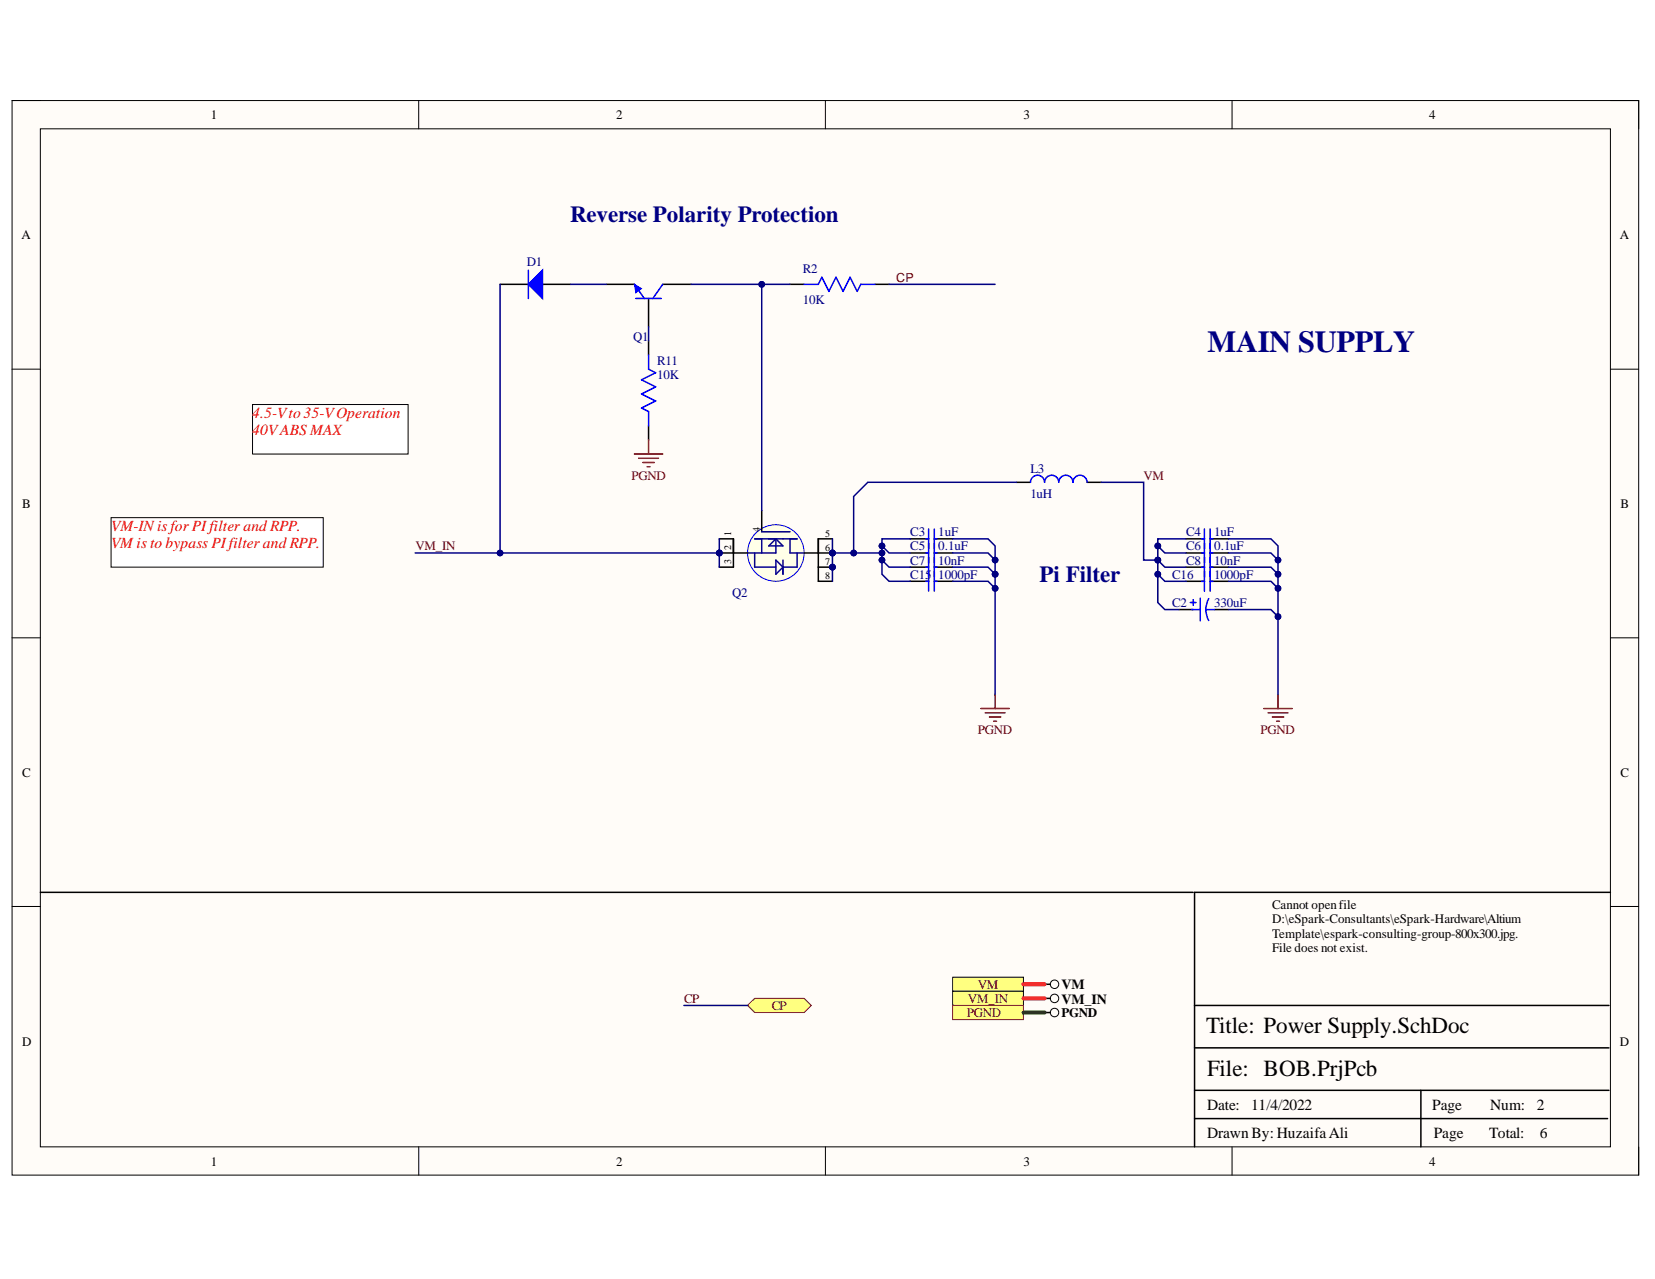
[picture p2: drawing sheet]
<svg xmlns="http://www.w3.org/2000/svg" width="279mm" height="216mm" viewBox="0 0 279 216" stroke-linecap="round" stroke-linejoin="round" font-family="sans-serif">
<defs><g id="words">
<text font-size="5.2" fill="#000080" x="203.9" y="59.4">MAIN SUPPLY</text>
<g font-size="3.9" fill="#000080">
<text x="96.2" y="37.4">Reverse Polarity Protection</text>
<text x="175.5" y="98.3">Pi Filter</text>
</g>
<g font-size="3.9">
<text x="203.6" y="174.4">Title: Power Supply.SchDoc</text>
<text x="203.8" y="181.6">File: BOB.PrjPcb</text>
</g>
<g font-size="2.6" fill="#f00">
<text x="42.6" y="70.6">4.5-Vto 35-VOperation</text>
<text x="42.6" y="73.5">40VABS MAX</text>
<text x="18.8" y="89.7">VM-INis forPIfilter and RPP.</text>
<text x="18.8" y="92.6">VMis to bypass PIfilter and RPP.</text>
</g>
<g font-size="2.6">
<text x="203.8" y="187.3">Date:</text>
<text x="211.2" y="187.3">11/4/2022</text>
<text x="241.8" y="187.3">Page</text>
<text x="251.6" y="187.3">Num:</text>
<text x="259.5" y="187.3">2</text>
<text x="203.8" y="192.1">Drawn By: HuzaifaAli</text>
<text x="242.1" y="192.1">Page</text>
<text x="251.4" y="192.1">Total:</text>
<text x="260" y="192.1">6</text>
</g>
<g font-size="2.4">
<text x="179.2" y="167">VM</text>
<text x="179.2" y="169.4">VM_IN</text>
</g>
<g font-size="2.2">
<text x="35.6" y="20.1">1</text>
<text x="104" y="20.1">2</text>
<text x="172.8" y="20.1">3</text>
<text x="241.3" y="20.1">4</text>
<text x="3.6" y="40.4">A</text>
<text x="273.5" y="40.4">A</text>
<text x="3.7" y="85.7">B</text>
<text x="273.6" y="85.7">B</text>
<text x="3.7" y="131.1">C</text>
<text x="273.6" y="131.1">C</text>
<text x="214.8" y="153.5">Cannot openfile</text>
<text x="214.8" y="155.9">D:\eSpark-Consultants\eSpark-Hardware\Altium</text>
<text x="214.8" y="158.3">Template\espark-consulting-group-800x300.jpg.</text>
<text x="214.8" y="160.7">File does not exist.</text>
<text x="179.2" y="171.7">PGND</text>
<text x="3.7" y="176.5">D</text>
<text x="273.5" y="176.5">D</text>
<text x="35.6" y="196.8">1</text>
<text x="104" y="196.8">2</text>
<text x="172.8" y="196.8">3</text>
<text x="241.3" y="196.8">4</text>
</g>
<g font-size="2.2" fill="#000080">
<text x="89" y="44.9">D1</text>
<text x="135.5" y="46.1">R2</text>
<text x="135.5" y="51.3">10K</text>
<text x="106.9" y="57.6">Q1</text>
<text x="110.9" y="61.6">R11</text>
<text x="110.9" y="64">10K</text>
<text x="174" y="79.8">L3</text>
<text x="174" y="84.1">1uH</text>
<text x="153.7" y="90.5">C3</text>
<text x="153.7" y="92.9">C5</text>
<text x="153.7" y="95.3">C7</text>
<text x="158.4" y="90.5">1uF</text>
<text x="158.4" y="92.9">0.1uF</text>
<text x="158.4" y="95.3">10nF</text>
<text x="200.2" y="90.5">C4</text>
<text x="200.2" y="92.9">C6</text>
<text x="200.2" y="95.3">C8</text>
<text x="205" y="90.5">1uF</text>
<text x="205" y="92.9">0.1uF</text>
<text x="205" y="95.3">10nF</text>
<text x="123.6" y="100.8">Q2</text>
<text x="153.7" y="97.7">C15</text>
<text x="158.4" y="97.7">1000pF</text>
<text x="197.9" y="97.7">C16</text>
<text x="205" y="97.7">1000pF</text>
<text x="197.9" y="102.4">C2</text>
<text x="205" y="102.4">330uF</text>
</g>
<g font-size="2.2" fill="#800000">
<text x="106.6" y="81">PGND</text>
<text x="193" y="81">VM</text>
<text x="70.1" y="92.9">VM_IN</text>
<text x="165.1" y="124">PGND</text>
<text x="212.8" y="124">PGND</text>
<text x="165.1" y="166.9">VM</text>
<text x="115.5" y="169.3">CP</text>
<text x="130.3" y="170.5">CP</text>
<text x="163.2" y="171.7">PGND</text>
<text x="163.4" y="169.3">VM_IN</text>
</g>
<text font-size="2.1" fill="#800000" x="151.3" y="47.5">CP</text>
<g font-size="1.7">
<text x="128.2" y="89.8" transform="rotate(-90 128.2 89.8)">4</text>
<text x="123.4" y="95.3" transform="rotate(-90 123.4 95.3)">3</text>
<text x="123.4" y="92.9" transform="rotate(-90 123.4 92.9)">2</text>
<text x="123.4" y="90.4" transform="rotate(-90 123.4 90.4)">1</text>
<text x="139.3" y="93">6</text>
<text x="139.3" y="90.6">5</text>
<text x="139.3" y="95.4">7</text>
<text x="139.3" y="97.8">8</text>
</g>
</g></defs>
<path d="M2 17h274.6v181.4h-274.6z" fill-rule="evenodd" fill="#fffcf8"/>
<path d="M2 17h274.6v181.4h-274.6z" fill="none" stroke="#000" stroke-width=".17"/>
<path d="M6.8 21.7h265.1v171.9h-265.1z" fill-rule="evenodd" fill="#fffcf8"/>
<g fill="none" stroke="#000" stroke-width=".17">
<path d="M2 17h4.8M70.7 17v4.7M139.3 17v4.7M208 17v4.7M271.9 17h4.7v4.7M6.8 21.7h265.1v171.9h-265.1zM2 62.3h4.8M271.9 62.3h4.7M2 107.7h4.8M271.9 107.7h4.7M2 153h4.8M271.9 153h4.7"/>
<path d="M70.7 193.6v4.8M139.3 193.6v4.8M208 193.6v4.8M276.6 193.6v4.8"/>
</g>
<g fill="none" stroke="#000" stroke-width=".25">
<path d="M153.7 91h3.1M153.7 93.3h3.1M153.7 98.1h3.1M157.7 91h3.1M157.7 93.3h3.1M157.7 98.1h3.1M171.6 81.4h2.4M183.5 81.4h2.4M271.9 150.6h-70.2v43M201.7 176.9h69.9M201.7 169.7h69.9M201.7 188.8h69.7"/>
<path d="M201.7 184.1h69.9M239.9 184.1v9.5"/>
</g>
<path d="M156.3 91h.5M156.3 93.3h.5M156.3 98.1h.5M156.8 89.3v5.7M156.8 96.4v3.4M157.7 89.3v5.7M157.7 96.4v3.4M157.7 91h.5M157.7 93.3h.5M157.7 98.1h.5M174 81.4a1.19 1.19 0 0 1 1.2-1.2 1.19 1.19 0 0 1 1.2 1.2 1.19 1.19 0 0 1 1.1-1.2 1.19 1.19 0 0 1 1.2 1.2 1.2 1.2 0 0 1 1.2-1.2 1.2 1.2 0 0 1 1.2 1.2 1.19 1.19 0 0 1 1.2-1.2 1.19 1.19 0 0 1 1.2 1.2" fill="none" stroke="#00f" stroke-width=".25"/>
<path d="M213.4 119.6h4.7M215.8 117.2v2.4M214.1 120.3h3.3M214.8 121h1.9M215.5 121.8h.5" fill="none" stroke="#800000" stroke-width=".25"/>
<circle cx="140.5" cy="93.3" r=".48" fill="#000080"/>
<circle cx="140.5" cy="93.3" r=".48" fill="none" stroke="#000080" stroke-width=".17"/>
<circle cx="121.4" cy="93.3" r=".48" fill="#000080"/>
<circle cx="121.4" cy="93.3" r=".48" fill="none" stroke="#000080" stroke-width=".17"/>
<circle cx="140.5" cy="95.7" r=".48" fill="#000080"/>
<circle cx="140.5" cy="95.7" r=".48" fill="none" stroke="#000080" stroke-width=".17"/>
<circle cx="131" cy="93.3" r="4.8" fill="#ffffe8"/>
<circle cx="131" cy="93.3" r="4.8" fill="none" stroke="#00f" stroke-width=".17"/>
<path d="M138.1 93.3h2.4" fill="none" stroke="#000" stroke-width=".25"/>
<circle cx="140.5" cy="93.3" r=".48" fill="#000080"/>
<circle cx="140.5" cy="93.3" r=".48" fill="none" stroke="#000080" stroke-width=".17"/>
<path d="M121.4 93.3h2.4" fill="none" stroke="#000" stroke-width=".25"/>
<circle cx="121.4" cy="93.3" r=".48" fill="#000080"/>
<circle cx="121.4" cy="93.3" r=".48" fill="none" stroke="#000080" stroke-width=".17"/>
<path d="M121.4 91h2.4v4.7h-2.4M123.8 93.3h2.4M128.6 86.2v3.6M135.8 93.3h2.3M140.5 91h-2.4v4.7h2.4" fill="none" stroke="#000" stroke-width=".25"/>
<path d="M127.4 91h7.2M127.4 93.3v2.4h3.6M128.6 91v2.3M128.6 89.8h4.8M129.8 92.2l1.2-1.2 1.2 1.2zM131 91v2.3h-4.8M131 94.5l1.2 1.2-1.2 1.2zM132.2 94.5v2.4M133.4 91v2.3h2.4M134.6 93.3v2.4h-2.4" fill="none" stroke="#0c0087" stroke-width=".25"/>
<circle cx="140.5" cy="95.7" r=".48" fill="#000080"/>
<circle cx="140.5" cy="95.7" r=".48" fill="none" stroke="#000080" stroke-width=".17"/>
<g fill="none" stroke="#000" stroke-width=".25">
<path d="M84.4 48h4.8M91.6 48h4.8M133.4 48h2.4M147.7 48h2.4M138.1 95.7v2.4h2.4M153.7 95.7h3.1M157.7 95.7h3.1M200.2 98.1h3.1M200.2 95.7h3.1M200.2 91h3.1M200.2 93.3h3.1M204.3 98.1h3.1"/>
<path d="M204.3 95.7h3.1M204.3 91h3.1M204.3 93.3h3.1"/>
</g>
<g fill="none" stroke="#00f" stroke-width=".25">
<path d="M89.2 45.6v4.8M135.8 48h2.3l.6-1.2 1.2 2.4 1.2-2.4 1.2 2.4 1.2-2.4 1.2 2.4 .6-1.2h2.4M156.3 95.7h.5M156.8 94.1v3.3M157.7 94.1v3.3M157.7 95.7h.5M202.9 95.7h.4M202.9 91h.4M202.9 93.3h.4M202.9 98.1h.4M203.3 89.3v10.5M204.3 95.7h.5"/>
<path d="M204.3 89.3v10.5M204.3 91h.5M204.3 93.3h.5M204.3 98.1h.5"/>
</g>
<path d="M165.6 119.6h4.8M168 117.2v2.4M166.3 120.3h3.4M167 121h1.9M167.8 121.8h.4" fill="none" stroke="#800000" stroke-width=".25"/>
<path d="M89.2 48l2.4-2.4v4.8z" fill="#00f"/>
<path d="M89.2 48l2.4-2.4v4.8z" fill="none" stroke="#00f" stroke-width=".25"/>
<path d="M42.6 68.3h26.3v8.3h-26.3z" fill-rule="evenodd" fill="#fff"/>
<path d="M42.6 68.3h26.3v8.3h-26.3z" fill="none" stroke="#000" stroke-width=".17"/>
<path d="M18.8 87.4h35.8v8.3h-35.8z" fill-rule="evenodd" fill="#fff"/>
<path d="M18.8 87.4h35.8v8.3h-35.8z" fill="none" stroke="#000" stroke-width=".17"/>
<path d="M102.3 48h4.8M109.5 50.4v4.8M109.5 57.5v2.4M111.9 48h4.8M109.5 71.9v2.4M199 102.9h2.4M205 102.9h2.4" fill="none" stroke="#000" stroke-width=".25"/>
<path d="M107.1 48l1.7 2.4M107.3 50.4h4.3M109.5 59.9v2.4l1.2 .6-2.4 1.2 2.4 1.2-2.4 1.2 2.4 1.2-2.4 1.2 1.2 .6v2.4M111.9 48l-1.7 2.4M200.9 101.7h1M201.2 102.9h1.4M201.4 101.2v1M202.6 101v3.8M203.6 102.9l.1 .8 .4 1M203.6 102.9h1.4M204.1 101.1l-.4 1-.1 .8" fill="none" stroke="#00f" stroke-width=".25"/>
<path d="M107.1 76.6h4.8M107.8 77.4h3.4M108.5 78.1h1.9M109.3 78.8h.4M109.5 74.3v2.3" fill="none" stroke="#800000" stroke-width=".25"/>
<path d="M107.1 48l1.2 .7-1 .7z" fill="#00f"/>
<path d="M107.1 48l1.2 .7-1 .7z" fill="none" stroke="#00f" stroke-width=".17"/>
<path d="M160.8 98.1h6l1.2 1.2" fill="none" stroke="#000080" stroke-width=".25"/>
<circle cx="168" cy="99.3" r=".48" fill="#000080"/>
<circle cx="168" cy="99.3" r=".48" fill="none" stroke="#000080" stroke-width=".17"/>
<path d="M160.8 93.3h6l1.2 1.2v2.4" fill="none" stroke="#000080" stroke-width=".25"/>
<circle cx="168" cy="94.5" r=".48" fill="#000080"/>
<circle cx="168" cy="94.5" r=".48" fill="none" stroke="#000080" stroke-width=".17"/>
<circle cx="168" cy="96.9" r=".48" fill="#000080"/>
<circle cx="168" cy="96.9" r=".48" fill="none" stroke="#000080" stroke-width=".17"/>
<path d="M207.4 93.3h7.2l1.2 1.2" fill="none" stroke="#000080" stroke-width=".25"/>
<circle cx="215.8" cy="94.5" r=".48" fill="#000080"/>
<circle cx="215.8" cy="94.5" r=".48" fill="none" stroke="#000080" stroke-width=".17"/>
<path d="M207.4 95.7h7.2l1.2 1.2" fill="none" stroke="#000080" stroke-width=".25"/>
<circle cx="215.8" cy="96.9" r=".48" fill="#000080"/>
<circle cx="215.8" cy="96.9" r=".48" fill="none" stroke="#000080" stroke-width=".17"/>
<path d="M207.4 98.1h7.2l1.2 1.2" fill="none" stroke="#000080" stroke-width=".25"/>
<circle cx="215.8" cy="99.3" r=".48" fill="#000080"/>
<circle cx="215.8" cy="99.3" r=".48" fill="none" stroke="#000080" stroke-width=".17"/>
<path d="M207.4 102.9h7.2l1.2 1.2" fill="none" stroke="#000080" stroke-width=".25"/>
<circle cx="215.8" cy="104.1" r=".48" fill="#000080"/>
<circle cx="215.8" cy="104.1" r=".48" fill="none" stroke="#000080" stroke-width=".17"/>
<path d="M207.4 91h7.2l1.2 1.2v25" fill="none" stroke="#000080" stroke-width=".25"/>
<circle cx="215.8" cy="94.5" r=".48" fill="#000080"/>
<circle cx="215.8" cy="94.5" r=".48" fill="none" stroke="#000080" stroke-width=".17"/>
<circle cx="215.8" cy="96.9" r=".48" fill="#000080"/>
<circle cx="215.8" cy="96.9" r=".48" fill="none" stroke="#000080" stroke-width=".17"/>
<circle cx="215.8" cy="99.3" r=".48" fill="#000080"/>
<circle cx="215.8" cy="99.3" r=".48" fill="none" stroke="#000080" stroke-width=".17"/>
<circle cx="215.8" cy="104.1" r=".48" fill="#000080"/>
<circle cx="215.8" cy="104.1" r=".48" fill="none" stroke="#000080" stroke-width=".17"/>
<path d="M195.5 92.2v2.3l1.2 1.2h3.5" fill="none" stroke="#000080" stroke-width=".25"/>
<circle cx="195.5" cy="94.5" r=".48" fill="#000080"/>
<circle cx="195.5" cy="94.5" r=".48" fill="none" stroke="#000080" stroke-width=".17"/>
<circle cx="195.5" cy="92.2" r=".48" fill="#000080"/>
<circle cx="195.5" cy="92.2" r=".48" fill="none" stroke="#000080" stroke-width=".17"/>
<path d="M195.5 96.9l1.2 1.2h3.5" fill="none" stroke="#000080" stroke-width=".25"/>
<circle cx="195.5" cy="96.9" r=".48" fill="#000080"/>
<circle cx="195.5" cy="96.9" r=".48" fill="none" stroke="#000080" stroke-width=".17"/>
<path d="M195.5 94.5v7.2l1.2 1.2h2.3" fill="none" stroke="#000080" stroke-width=".25"/>
<circle cx="195.5" cy="96.9" r=".48" fill="#000080"/>
<circle cx="195.5" cy="96.9" r=".48" fill="none" stroke="#000080" stroke-width=".17"/>
<circle cx="195.5" cy="94.5" r=".48" fill="#000080"/>
<circle cx="195.5" cy="94.5" r=".48" fill="none" stroke="#000080" stroke-width=".17"/>
<path d="M148.9 94.5l1.2 1.2h3.6" fill="none" stroke="#000080" stroke-width=".25"/>
<circle cx="148.9" cy="94.5" r=".48" fill="#000080"/>
<circle cx="148.9" cy="94.5" r=".48" fill="none" stroke="#000080" stroke-width=".17"/>
<path d="M116.7 48h16.7" fill="none" stroke="#000080" stroke-width=".25"/>
<circle cx="128.6" cy="48" r=".48" fill="#000080"/>
<circle cx="128.6" cy="48" r=".48" fill="none" stroke="#000080" stroke-width=".17"/>
<path d="M96.4 48h5.9M150.1 48h17.9M160.8 91h6l1.2 1.2v2.3" fill="none" stroke="#000080" stroke-width=".25"/>
<circle cx="168" cy="94.5" r=".48" fill="#000080"/>
<circle cx="168" cy="94.5" r=".48" fill="none" stroke="#000080" stroke-width=".17"/>
<path d="M160.8 95.7h6l1.2 1.2" fill="none" stroke="#000080" stroke-width=".25"/>
<circle cx="168" cy="96.9" r=".48" fill="#000080"/>
<circle cx="168" cy="96.9" r=".48" fill="none" stroke="#000080" stroke-width=".17"/>
<path d="M168 96.9v20.3" fill="none" stroke="#000080" stroke-width=".25"/>
<circle cx="168" cy="99.3" r=".48" fill="#000080"/>
<circle cx="168" cy="99.3" r=".48" fill="none" stroke="#000080" stroke-width=".17"/>
<circle cx="168" cy="96.9" r=".48" fill="#000080"/>
<circle cx="168" cy="96.9" r=".48" fill="none" stroke="#000080" stroke-width=".17"/>
<path d="M153.7 91h-4.8v1.2l1.2 1.1h3.6" fill="none" stroke="#000080" stroke-width=".25"/>
<circle cx="148.9" cy="92.2" r=".48" fill="#000080"/>
<circle cx="148.9" cy="92.2" r=".48" fill="none" stroke="#000080" stroke-width=".17"/>
<path d="M171.6 81.4h-25.1l-2.4 2.4v9.5h-3.6" fill="none" stroke="#000080" stroke-width=".25"/>
<circle cx="144.1" cy="93.3" r=".48" fill="#000080"/>
<circle cx="144.1" cy="93.3" r=".48" fill="none" stroke="#000080" stroke-width=".17"/>
<circle cx="140.5" cy="93.3" r=".48" fill="#000080"/>
<circle cx="140.5" cy="93.3" r=".48" fill="none" stroke="#000080" stroke-width=".17"/>
<path d="M144.1 93.3h4.8" fill="none" stroke="#000080" stroke-width=".25"/>
<circle cx="144.1" cy="93.3" r=".48" fill="#000080"/>
<circle cx="144.1" cy="93.3" r=".48" fill="none" stroke="#000080" stroke-width=".17"/>
<circle cx="148.9" cy="93.3" r=".48" fill="#000080"/>
<circle cx="148.9" cy="93.3" r=".48" fill="none" stroke="#000080" stroke-width=".17"/>
<path d="M185.9 81.4h7.2v13.1h2.4" fill="none" stroke="#000080" stroke-width=".25"/>
<circle cx="195.5" cy="94.5" r=".48" fill="#000080"/>
<circle cx="195.5" cy="94.5" r=".48" fill="none" stroke="#000080" stroke-width=".17"/>
<path d="M200.2 91h-4.7v1.2l1.2 1.1h3.5" fill="none" stroke="#000080" stroke-width=".25"/>
<circle cx="195.5" cy="92.2" r=".48" fill="#000080"/>
<circle cx="195.5" cy="92.2" r=".48" fill="none" stroke="#000080" stroke-width=".17"/>
<path d="M140.5 91v7.1" fill="none" stroke="#000080" stroke-width=".25"/>
<circle cx="140.5" cy="95.7" r=".48" fill="#000080"/>
<circle cx="140.5" cy="95.7" r=".48" fill="none" stroke="#000080" stroke-width=".17"/>
<circle cx="140.5" cy="93.3" r=".48" fill="#000080"/>
<circle cx="140.5" cy="93.3" r=".48" fill="none" stroke="#000080" stroke-width=".17"/>
<path d="M148.9 92.2v4.7l1.2 1.2h3.6" fill="none" stroke="#000080" stroke-width=".25"/>
<circle cx="148.9" cy="94.5" r=".48" fill="#000080"/>
<circle cx="148.9" cy="94.5" r=".48" fill="none" stroke="#000080" stroke-width=".17"/>
<circle cx="148.9" cy="93.3" r=".48" fill="#000080"/>
<circle cx="148.9" cy="93.3" r=".48" fill="none" stroke="#000080" stroke-width=".17"/>
<circle cx="148.9" cy="92.2" r=".48" fill="#000080"/>
<circle cx="148.9" cy="92.2" r=".48" fill="none" stroke="#000080" stroke-width=".17"/>
<path d="M84.4 48v45.3" fill="none" stroke="#000080" stroke-width=".25"/>
<circle cx="84.4" cy="93.3" r=".48" fill="#000080"/>
<circle cx="84.4" cy="93.3" r=".48" fill="none" stroke="#000080" stroke-width=".17"/>
<path d="M128.6 48v38.2" fill="none" stroke="#000080" stroke-width=".25"/>
<circle cx="128.6" cy="48" r=".48" fill="#000080"/>
<circle cx="128.6" cy="48" r=".48" fill="none" stroke="#000080" stroke-width=".17"/>
<path d="M109.5 55.2v2.3M121.4 91v4.7" fill="none" stroke="#000080" stroke-width=".25"/>
<circle cx="121.4" cy="93.3" r=".48" fill="#000080"/>
<circle cx="121.4" cy="93.3" r=".48" fill="none" stroke="#000080" stroke-width=".17"/>
<path d="M6.8 150.6h194.6" fill="none" stroke="#000" stroke-width=".25"/>
<path d="M160.8 164.9h12v2.4h-12z" fill-rule="evenodd" fill="#ffff80"/>
<g fill="none" stroke="#000" stroke-width=".17">
<path d="M160.8 165h12v2.3h-12z"/>
<circle cx="178" cy="166.1" r=".72"/>
</g>
<path d="M176.4 166.1h.9" fill="none" stroke="#000" stroke-width=".25"/>
<path d="M160.8 167.3h12v2.4h-12z" fill-rule="evenodd" fill="#ffff80"/>
<g fill="none" stroke="#000" stroke-width=".17">
<path d="M160.8 167.3h12v2.4h-12z"/>
<circle cx="178" cy="168.5" r=".72"/>
</g>
<path d="M176.4 168.5h.9" fill="none" stroke="#000" stroke-width=".25"/>
<path d="M172.8 166.1h3.6M172.8 168.5h3.6" fill="none" stroke="#c00" stroke-width=".68"/>
<path d="M160.8 169.7h12v2.4h-12z" fill-rule="evenodd" fill="#ffff80"/>
<path d="M160.8 169.7h12v2.4h-12z" fill="none" stroke="#800000" stroke-width=".17"/>
<circle cx="178" cy="170.9" r=".72" fill="none" stroke="#000" stroke-width=".17"/>
<path d="M176.4 170.9h.9" fill="none" stroke="#000" stroke-width=".25"/>
<path d="M172.8 170.9h3.6" fill="none" stroke="#274e13" stroke-width=".68"/>
<path d="M126.2 169.7l1.2-1.2h8.4l1.2 1.2-1.2 1.2h-8.4z" fill-rule="evenodd" fill="#ffff80"/>
<path d="M126.2 169.7l1.2-1.2h8.4l1.2 1.2-1.2 1.2h-8.4z" fill="none" stroke="#800000" stroke-width=".17"/>
<path d="M70.1 93.3h51.3M115.5 169.7h10.7" fill="none" stroke="#000080" stroke-width=".25"/>
<circle cx="84.4" cy="93.3" r=".48" fill="#000080"/>
<circle cx="84.4" cy="93.3" r=".48" fill="none" stroke="#000080" stroke-width=".17"/>
<circle cx="121.4" cy="93.3" r=".48" fill="#000080"/>
<circle cx="121.4" cy="93.3" r=".48" fill="none" stroke="#000080" stroke-width=".17"/>
<use href="#words"/>
</svg>
